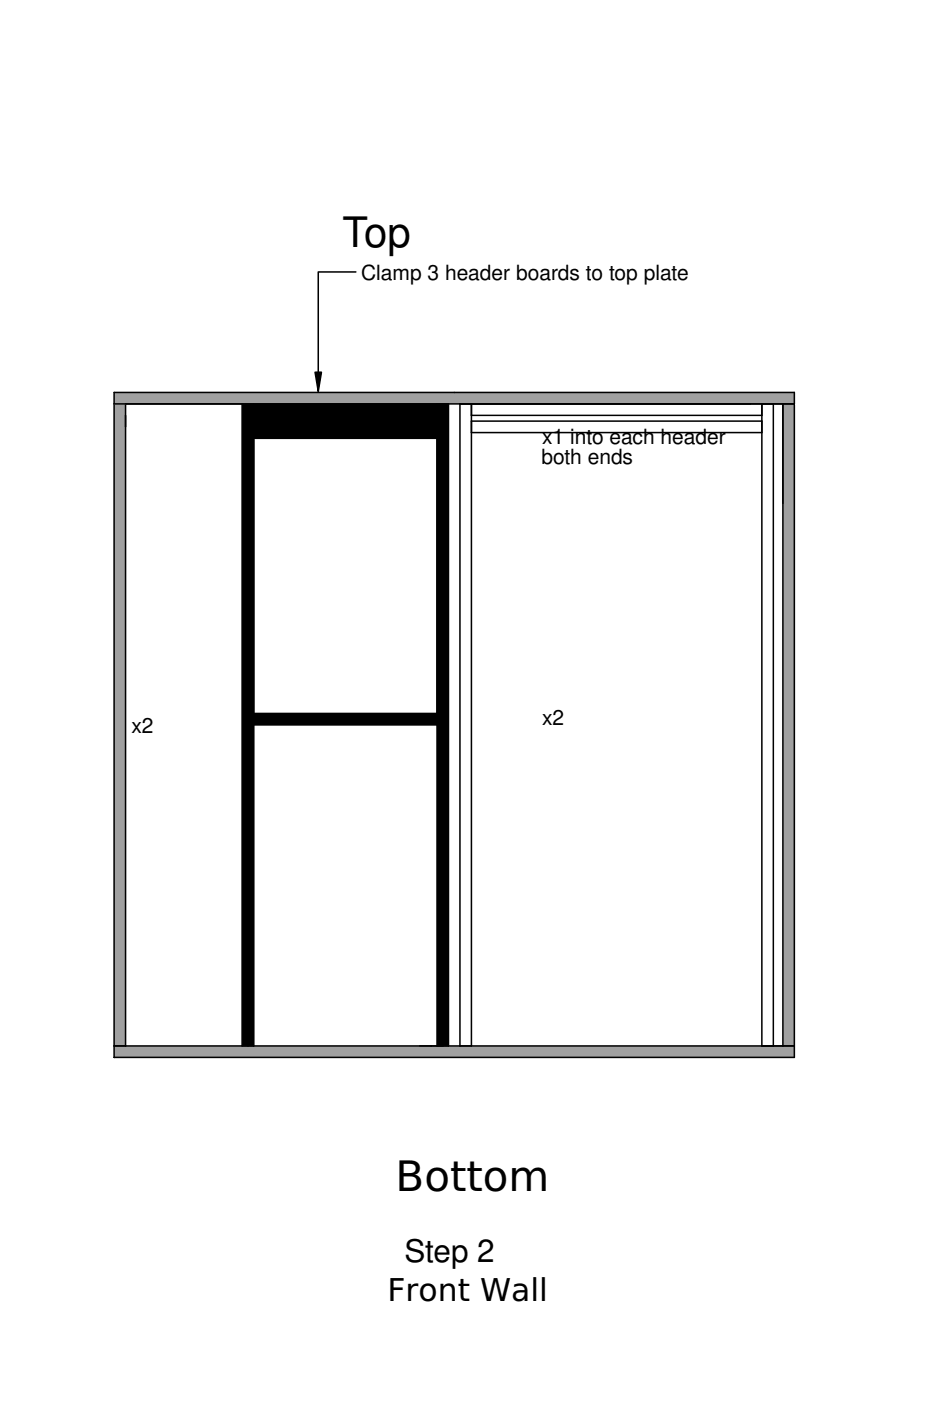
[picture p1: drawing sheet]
<svg xmlns="http://www.w3.org/2000/svg" width="152mm" height="229mm" viewBox="0 0 152 229" stroke-linecap="round" stroke-linejoin="round" font-family="sans-serif">
<defs><g id="words">
<g font-size="6.8">
<text x="55.9" y="40.3">Top</text>
<text x="64.6" y="194.4">Bottom</text>
</g>
<g font-size="5.1">
<text x="66" y="206">Step 2</text>
<text x="63.2" y="212.3">Front Wall</text>
</g>
<g font-size="3.4">
<text x="58.9" y="45.7">Clamp 3 header boards to top plate</text>
<text x="88.3" y="75.7">both ends</text>
<text x="88.5" y="72.5">x1 into each header</text>
<text x="21.4" y="119.5">x2</text>
<text x="88.5" y="118.2">x2</text>
</g>
</g></defs>
<path d="M68.5 65.9h1.9" fill="none" stroke="#000" stroke-width=".25"/>
<path d="M18.6 64h111v1.9h-111z" fill-rule="evenodd" fill="#a0a0a4"/>
<path d="M127.7 170.7h1.9" fill="none" stroke="#000" stroke-width=".25"/>
<g fill="#a0a0a4">
<path d="M127.7 66h1.9v104.7h-1.9z" fill-rule="evenodd"/>
<path d="M18.6 65.9h1.9v104.8h-1.9z" fill-rule="evenodd"/>
<path d="M18.6 170.7h111v1.8h-111z" fill-rule="evenodd"/>
</g>
<g fill="#000">
<path d="M51.4 60.7h1l-.5 3.2z"/>
<path d="M41.4 65.9h29.9v5.6h-29.9z" fill-rule="evenodd"/>
<path d="M41.4 116.4h29.9v1.9h-29.9z" fill-rule="evenodd"/>
<path d="M39.5 65.9h1.9v104.8h-1.9z" fill-rule="evenodd"/>
<path d="M71.3 65.9h1.9v104.8h-1.9z" fill-rule="evenodd"/>
</g>
<g fill="none" stroke="#000" stroke-width=".25">
<path d="M58.1 44.4h-6.2v19.5M18.6 65.9h111v-1.9h-111v108.5h111v-106.5M20.5 65.9v104.8M39.5 65.9v104.8M41.4 65.9v104.8M41.4 67.8h29.9M41.4 71.5h29.9M41.4 69.6h29.9M71.3 65.9v104.8M73.2 65.9v104.8M75.1 65.9v104.8M76.9 65.9v104.8"/>
<path d="M76.9 67.8h47.4M76.9 68.7h47.4M76.9 70.6h47.4M124.3 65.9v104.8M126.2 65.9v104.8M127.7 65.9v104.8M41.4 116.4h29.9M41.4 118.3h29.9M18.6 170.7h111"/>
</g>
<path d="M18.6 65.9h1.9" fill="none" stroke="#a0a0a4" stroke-width=".25"/>
<path d="M51.4 60.7h1l-.5 3.2z" fill="#000" stroke="#000" stroke-width=".25"/>
<use href="#words"/>
</svg>
